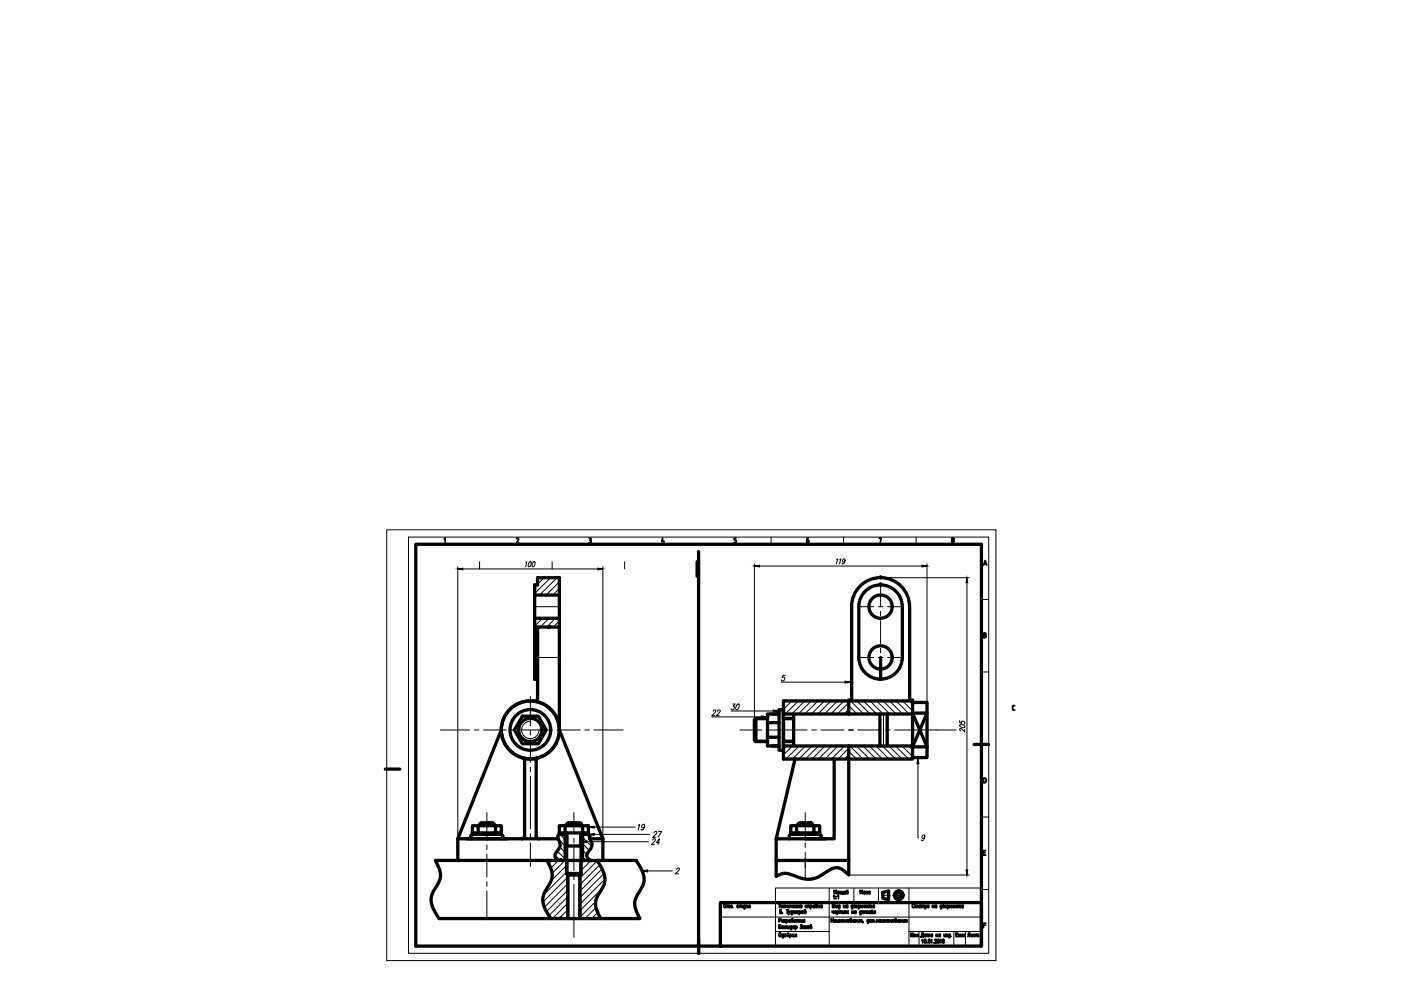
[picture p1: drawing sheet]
<svg xmlns="http://www.w3.org/2000/svg" width="297mm" height="210mm" viewBox="0 0 297 210" stroke-linecap="round" stroke-linejoin="round" font-family="sans-serif">
<defs><g id="words">
<g font-size="4.9">
<text x="164.7" y="146.1">5</text>
<text x="149.9" y="153.5">22</text>
</g>
<g font-size="4.4">
<text x="154.2" y="152">30</text>
<text x="135.1" y="186.6">2</text>
</g>
<g font-size="4">
<text x="170" y="116.4">6</text>
<text x="123.8" y="177.1">19</text>
<text x="122.4" y="180.3">24</text>
</g>
</g></defs>
<!-- layer: Thick -->
<g fill="none" stroke="#000" stroke-width=".7">
<path d="M147.8 119.1v3.1M148.1 116.9v85.2M113.4 132.9h5.2M113.4 131.1h5.2M113.4 126.2h5.2M114 132.9v15.2l-.2 .4-.5 .2M180.5 128.6a6.1 6.1 0 0 1 6.2-6.1 6.1 6.1 0 0 1 6.1 6.1M180.6 128.6v19.4a.62 .62 0 0 1-.7 .6M183.2 125.7a4.6 4.6 0 0 1 5.1-1.4 4.6 4.6 0 0 1 3 4.3v10.8a4.6 4.6 0 0 1-4.6 4.6 4.6 4.6 0 0 1-4.6-4.6v-10.8a4.6 4.6 0 0 1 1.1-2.9zM186.7 139.4v4.6M192.9 128.6v19.4M106.3 154.8l-9.2 23"/>
<path d="M110.8 151.8h3.3l1.7 3-1.7 2.9h-3.3l-1.7-2.9zM114 144h-.6v-20h.6v-1.5h4.6v32.3M118.6 154.8l9.2 23v4.6M159.9 152.6v4.3l.4 .3M160.3 157.2h2.4M160.3 152.3v4.9M162.7 156.3h2.5M165.2 150.5v8.6h.9M165.2 151.4h-2.5v6.8h2.5M166.1 150.2v9.2M166.1 151.4h27.4M166.1 158.2h27.4"/>
<path d="M166.1 157.2h2.2M166.1 152.3h2.2M168.3 151.4v6.8M180 148.6h13.5M180 148.6h-13.9v12.3h13.9M180 148.6v2.8M180 158.2v2.7M186.6 151.4v6.8M188.1 151.4v6.8M192.8 148a.62 .62 0 0 0 .7 .6M193.5 148.6v12.3h-13.5M193.5 148.9h3v11.7h-3"/>
<path d="M193.5 151.2l3 7.1h-3l3-7.1zM206.5 157.8h3.1M81.7 163.1h3.1M97.1 177.8h21.2M97.1 177.8v4.6M100.2 176.9h6.1M100.2 176.6h6.1M100.2 176.9l-.4 .3v.6M100.2 176.6v.3M101.4 175.1v1.5M101.7 174.8l.3-.3h2.5l.2 .3zM101.7 175.1h-1.5v1.5"/>
<path d="M101.7 175.1h3.4v1.5M101.7 174.8v.3M104.7 174.8v.3h1.6v1.5M106.3 176.9l.3 .3v.6M106.3 176.6v.3M110.8 160.7l.2 .1 .2 .5M111.2 161.3v15.9a.62 .62 0 0 1-.6 .6M113.7 177.2a.62 .62 0 0 0 .6 .6M113.7 161.3v15.9M114.1 160.7l-.2 .1-.2 .5M118.3 177.8a2.1 2.1 0 0 1-.4 3 1.04 1.04 0 0 0 .4 1.6M118.6 176.6v.3"/>
<path d="M118.6 176.9l-.3 .3v.6M118.6 176.9h1.5M118.6 176.6h5.2M119.8 175.1v1.5M120.1 176.6v5.8h-.3v-5.5M120.1 175.1h-1.5v1.5M120.1 179.4h3.1M120.1 174.8h3.1M120.1 174.8v.3M120.1 175.1h3.4M122.9 174.5h-2.5l-.3 .3M123.2 176.6v8.6"/>
<path d="M123.5 177.8v4.6M125 177.8a2.05 2.05 0 0 1-.3 2.9 1.12 1.12 0 0 0 .3 1.7M167.7 176.9h6.1M167.7 176.6h6.1M167.7 176.9l-.4 .3v.6M167.7 176.6v.3M168.6 160.9l-4 16.9h12.3v-16.9M168.9 175.1v1.5M169.2 174.8l.3-.3h2.5l.3 .3zM169.2 175.1h-1.5v1.5M169.2 175.1h3.4v1.5M169.2 174.8v.3"/>
<path d="M170.7 177.8h4.3M172.3 174.8v.3h1.5v1.5M173.8 176.9l.3 .3v.6M173.8 176.6v.3M180 160.9v21.5h-15.4v-4.6M92.3 182.4h42.6a6.7 6.7 0 0 1 1.6 4.7l-.6 1.5a4.8 4.8 0 0 0-1.3 3.3l.3 1.2 .8 1.7h-42.6a6.4 6.4 0 0 1-1.6-4.7l.6-1.5a5 5 0 0 0 1.3-3.3l-.3-1.2zM116 182.4a4.8 4.8 0 0 1 .8 4.4l-.1 .4a7.4 7.4 0 0 0-1.6 3.7 7.4 7.4 0 0 0 1.7 3.9M120.1 185.2l.3 .3M120.1 185.2h3.1M120.1 182.4v2.8M120.4 185.5v9.3M120.4 185.5h2.5"/>
<path d="M122.9 185.5v9.3M123.2 185.2l-.3 .3M126.5 182.4a6.4 6.4 0 0 1 1.7 4.7l-.4 1.1a7.1 7.1 0 0 0-1.5 3.4l.1 1.1 1 2.1M152.7 191.4h55.4v9.2h-55.4zM164.6 182.4v3.4a3.4 3.4 0 0 1 3.9-.1 5.6 5.6 0 0 0 6.6-.7 2.99 2.99 0 0 1 3.1-.8l1.8 1.3v-3.1M187.2 189.2l1.2-.3v1.9l-1.2-.4zM152.7 200.6h-64.5v-85.2h119.9v85.2"/>
<circle cx="186.7" cy="128.6" r="2.47"/>
<circle cx="186.7" cy="139.4" r="2.47"/>
<circle cx="112.4" cy="154.8" r="6.1"/>
<circle cx="112.4" cy="154.8" r="4.3"/>
<circle cx="112.4" cy="154.8" r="2.47"/>
<circle cx="190.5" cy="189.8" r=".92"/>
<circle cx="190.5" cy="189.8" r=".62"/>
</g>
<!-- layer: Thin -->
<g fill="none" stroke="#000" stroke-width=".21">
<path d="M82 112.3h129.2v91.4h-129.2zM86.6 113.9h123v88.2h-123zM101.7 119.1v1.5M117.1 119.1v1.5M132.4 119.1v1.5M163.5 113.9v1.5M178.9 113.9v1.5M194.2 113.9v1.5M208.1 127.1h1.5M112.4 152.9a1.85 1.85 0 0 0-1.8 1.9 1.85 1.85 0 0 0 1.8 1.8 1.85 1.85 0 0 0 1.9-1.8M150.9 152h10.5M155 150.7h8.9"/>
<path d="M159.9 156.9h2.8M165.7 144.6h13.5M166.1 152.6h2.2M166.1 156.9h2.2M208.1 142.5h1.5M102 174.5v.6M104.5 174.5v.6M120.4 174.5v.6M120.4 176.6v2.8M124.4 178.5h13.1M126 176.9h11.8M126 175.4h8.7"/>
<path d="M169.5 174.5v.6M172 174.5v.6M194.6 161.9l.1 15.7M196.1 177.4l-.4 .4a.36 .36 0 0 1-.2-.6 .36 .36 0 0 1 .6 0l-.4 1h-.2l-.2-.1M208.1 173.2h1.5M120.1 185.2v9.6M120.4 182.4v3.1M122.9 182.4v3.1M123.2 185.2v9.6M152.7 194.4h55.4M164.4 188.3h43.7v3.1h-43.7zM164.4 197.5h11.4"/>
<path d="M164.4 191.4v9.2M175.8 188.3v12.3M181 188.3v3.1M186.3 188.3v3.1M186.9 189.8h1.8M189.3 189.8h2.5M190.6 188.6v2.5M192.7 197.5h15.4M192.7 188.3v12.3M194.9 197.5v3.1M202.2 197.5v3.1M204.7 197.5v3.1"/>
<path d="M208.1 188.6h1.5"/>
</g>
<!-- layer: Text35 -->
<g fill="none" stroke="#000" stroke-width=".36">
<path d="M94.2 114.3l.2-.2v.9M109.5 114.2l.2-.1 .2 .1-.4 .8h.5M124.9 114.1h.4v.2l-.2 .2M125 114.5h.1M125.1 114.5l.2 .3-.4 .2M140.5 114.1l-.2 .7h.5M140.7 114.6v.4M156 114.1h-.3v.4l.3 .1 .1 .1-.1 .3h-.3M186.4 114.2l.5-.1-.3 .9M208.5 119.8l.4-.9 .3 .9M208.7 119.5h.4M208.5 134.7h.3"/>
<path d="M208.8 135.2l.2-.2v-.2l-.2-.2 .2-.2-.2-.2h-.3v1h.3M214.7 150.3l.1 .2 .3 .1M214.7 149.8v.5M215.1 149.6l-.3 .1-.1 .1M209.1 165.6l-.3 .3M209.1 165.3l-.2-.3h-.4v.9h.3M209.1 165.3v.4M153.5 191.8l.1-.1a.37 .37 0 0 1 .3 .4 .37 .37 0 0 1-.3 .3zM154.1 192.1l.3-.1v.4M154.1 191.9v.5M154.4 192.1l.3-.1v.4M154.9 192h.3l-.3 .3 .1 .1 .2-.1"/>
<path d="M155.3 192.4h.1M156.3 192a.22 .22 0 0 1 .3 .2 .22 .22 0 0 1-.3 .1zM156.8 192.1l.3-.1v.4M156.8 191.9v.5M157.1 192.1l.3-.1v.4M158 192h-.1a.22 .22 0 0 0-.3 .2 .22 .22 0 0 0 .4 .1M158 191.9v.6l-.1 .2h-.2M158.2 192.2h.3v-.2a.22 .22 0 0 0-.3 .2 .22 .22 0 0 0 .3 .1M158.7 192.4h.1v-.5h.2v.5M165.1 191.7h.4M165.2 195.2l.3-.1v-.3h-.3v.7M165.2 197.9l.1-.1a.36 .36 0 0 1 .3 .4 .36 .36 0 0 1-.4 .3z"/>
<path d="M165.3 191.7v.7M165.5 196.1h-.3v.8l.3-.1v-.3h-.3M165.6 192.2h.3v-.2a.22 .22 0 0 0-.3 .2 .22 .22 0 0 0 .3 .1M165.7 192.9h-.4v.8l.4-.1v-.3h-.4M165.8 196.4a.22 .22 0 0 1 .3 .2 .22 .22 0 0 1-.3 .1zM165.9 193.6h.1M166.1 195.1l-.1-.1a.22 .22 0 0 0-.3 .3 .22 .22 0 0 0 .4 .1M166.1 191.9l.3 .5M166.1 195v.5M166.1 198.2v-.1a.21 .21 0 0 0-.3 .2 .21 .21 0 0 0 .3 .2M166.1 198.1v.7h-.2M166.2 195h.3l-.2 .2"/>
<path d="M166.3 196.3l.2 .4 .3-.4M166.4 191.9l-.3 .5M166.4 195.2l.1 .3h-.3M166.4 196.6l-.2 .3M166.5 192.2h.3M166.5 191.9v.5M166.5 196.3v.6M166.6 196.6l.2 .3M166.7 195.1l.1-.1a.22 .22 0 0 1 .3 .3 .22 .22 0 0 1-.4 .1M166.7 195v.8M166.7 192.9h.4M166.8 191.9v.5"/>
<path d="M166.9 192.9v.8M167 196.3v.5l.3-.1M167.1 191.9v.5l.3-.1M167.2 197.8l-.3 .1v.6a.21 .21 0 0 0 .3 0 .21 .21 0 0 0 0-.3 .21 .21 0 0 0-.3 0M167.2 193.1l.2 .6 .1-.6M167.3 196.3v.6M167.4 193.7l-.3 .2M167.4 191.9v.5M167.5 198.2a.21 .21 0 0 1 .3 0 .21 .21 0 0 1 0 .3 .21 .21 0 0 1-.3 0M167.5 198.1v.7M167.6 195.1l-.1-.1a.22 .22 0 0 0-.3 .3 .22 .22 0 0 0 .4 .1M167.6 195v.5"/>
<path d="M167.6 191.9l.1 .4 .2-.2M167.8 196.5v-.1a.21 .21 0 0 0-.3 .2 .21 .21 0 0 0 .3 .1M167.8 196.3v.7l-.2 .1M167.9 191.9v.5M168 198.1l.1 .4 .2-.1M168 193.3v-.1a.22 .22 0 0 0-.3 .2 .22 .22 0 0 0 .3 .1M168 193.1v.6l-.1 .2h-.2M168.1 194.8l-.3 .1 .1 .6a.23 .23 0 0 0 .3-.2 .23 .23 0 0 0-.3-.3l-.1 .1M168.1 192.2h.4l-.1-.2a.21 .21 0 0 0-.3 .2 .21 .21 0 0 0 .4 .1M168.2 193.1l.2 .4 .3-.4M168.3 198.1v.5M168.4 193.4l-.3 .3"/>
<path d="M168.4 196.5v-.1a.22 .22 0 0 0-.4 .2 .21 .21 0 0 0 .4 .1M168.4 196.3v.6M168.4 193.1v.6M168.5 193.4l.2 .3M168.5 198.6l.2-.1v-.4h.2v.5M168.6 196.5l.1-.1a.21 .21 0 0 1 .3 .2 .21 .21 0 0 1-.4 .1M168.6 196.3v.8M168.9 195.2l.3-.2v.5M168.9 195v.5M169 192a.21 .21 0 0 0-.3 .2 .21 .21 0 0 0 .3 .1M169.2 193.3v-.1a.21 .21 0 0 0-.3 .2 .21 .21 0 0 0 .3 .1M169.2 191.9v.5"/>
<path d="M169.2 193.1v.6M169.2 195.2l.3-.2v.5M169.3 192.2l.2 .2M169.4 193.3a.21 .21 0 0 1 .3 0 .21 .21 0 0 1 0 .3 .21 .21 0 0 1-.3-.1M169.4 193.1v.8M169.5 191.9l-.3 .4M169.7 196.1h.3l-.1 .3a.22 .22 0 0 1 .1 .4 .22 .22 0 0 1-.3-.1M169.7 195l.1 .5 .3-.1M169.8 196.4h.1M170 192h-.1a.22 .22 0 0 0-.3 .2 .22 .22 0 0 0 .4 .1M170 191.9v.5M170 193.2a.21 .21 0 0 1 .3 .2 .21 .21 0 0 1-.3 .1z"/>
<path d="M170.1 195v.5M170.3 195.5l.1-.5h.2v.5M170.6 196.5l-.1-.1a.21 .21 0 0 0-.2 .2 .21 .21 0 0 0 .3 .1M170.6 196.3v.6M170.7 193.1a.24 .24 0 0 1 .2 .3 .24 .24 0 0 1-.3 .2v-.6l.1-.1 .1 .2-.2 .2M170.7 196.3l.4 .6M171.1 196.3l-.4 .6M171.1 192a.21 .21 0 0 0-.3 0 .21 .21 0 0 0 0 .3 .21 .21 0 0 0 .3 0M171.3 192.1l.3-.1v.4M171.3 196.4a.22 .22 0 0 1 .3 .2 .22 .22 0 0 1-.4 .1zM171.3 191.9v.5M171.8 192h.1a.22 .22 0 0 1 .3 .2 .22 .22 0 0 1-.4 .1"/>
<path d="M171.8 191.9v.8M171.9 196.3a.23 .23 0 0 1 .2 .3 .23 .23 0 0 1-.3 .2v-.6l.2-.1v.1l-.2 .3M172.7 192a.21 .21 0 0 0-.3 0 .21 .21 0 0 0 0 .3 .21 .21 0 0 0 .3 0M172.7 191.9v.5M173.1 191.9a.23 .23 0 0 1 .2 .3 .23 .23 0 0 1-.3 .2l-.1-.7h.2l-.2 .3M173.5 191.9v.5M173.6 192.2l.2 .2M173.8 191.9l-.3 .4M174.3 192h-.1a.21 .21 0 0 0-.3 .2 .21 .21 0 0 0 .4 .1M174.3 191.9v.5M176.2 194.8v.7M176.2 195.1h.4"/>
<path d="M176.4 193.1l.1 .4 .2-.2M176.5 192l.4 .1v.2l-.1 .1h-.3v-.7h.4v.2l-.1 .1M176.6 194.8v.7M176.7 190l.2-.2v.8M176.7 193.1v.6M176.8 189.5v-.8l.3 .6 .2-.6v.8M176.9 193.4h.4l-.1-.2a.21 .21 0 0 0-.3 .2 .21 .21 0 0 0 .4 .1M177.2 191.9v.5l.3-.1M177.2 195.1l-.1-.1a.22 .22 0 0 0-.3 .3 .22 .22 0 0 0 .4 .1M177.2 190.1h.1M177.2 190.5h.1M177.2 195v.5"/>
<path d="M177.4 195l.1 .5 .3-.1M177.5 193.3l.1-.1a.21 .21 0 0 1 .2 .2 .21 .21 0 0 1-.3 .1M177.5 191.9v.5M177.5 193.1v.8M177.6 190l.2-.2v.8M177.8 195v.5M177.9 189.1l-.1-.1a.21 .21 0 0 0-.3 .3 .21 .21 0 0 0 .4 .1M177.9 189v.5M178 195.5v-.5l.2 .4 .2-.4v.5M178 192a.21 .21 0 0 0-.3 .2 .21 .21 0 0 0 .3 .1M178 191.9v.7l-.2 .1M178 193.3l.3-.1v.5"/>
<path d="M178 193.1v.6M178.1 189v.5l.3-.1M178.3 193.3l.3-.1v.5M178.4 189v.5l.3-.1M178.6 195.2h.3v-.2a.22 .22 0 0 0-.3 .3 .22 .22 0 0 0 .3 .1M178.7 189v.6M178.9 193.4h.3l-.1-.2a.21 .21 0 0 0-.3 .2 .21 .21 0 0 0 .4 .1M178.9 192.2h.3M178.9 191.9v.5M179.1 195v.5M179.1 195.3h.4M179.2 191.9v.5"/>
<path d="M179.2 189.1v-.1a.21 .21 0 0 0-.3 .3 .21 .21 0 0 0 .3 .1M179.2 189v.5M179.3 193.1l.3 .4 .3-.4M179.5 195v.5M179.5 193.4l-.2 .3M179.6 193.1v.6M179.7 193.4l.2 .3M179.7 192a.22 .22 0 0 0-.3 .2 .22 .22 0 0 0 .3 .1M179.7 191.9v.5M179.8 188.7l-.3 .2v.6a.22 .22 0 0 0 .3-.3 .22 .22 0 0 0-.3-.1M180.4 195a.22 .22 0 0 1 .2 .3 .22 .22 0 0 1-.3 .1v-.6h.1l-.1 .3M180.6 193.4h.3"/>
<path d="M180.6 193.1v.6M180.8 192a.22 .22 0 0 0-.3 .2 .22 .22 0 0 0 .3 .1M180.8 191.9v.6l-.1 .2h-.1M180.9 193.1v.6M181.1 192a.21 .21 0 0 1 .3 .2 .21 .21 0 0 1-.3 .1zM181.1 195.1v-.1a.22 .22 0 0 0-.3 .3 .22 .22 0 0 0 .3 .1M181.1 195v.5M181.4 195.3h.3M181.4 195v.5M181.5 193.3l-.1-.1a.22 .22 0 0 0-.3 .2 .22 .22 0 0 0 .4 .1M181.5 193.1v.6M181.6 191.9v.5"/>
<path d="M181.7 195v.5M181.7 192.2l.2 .2M181.9 195l.1 .5 .3-.1M181.9 191.9l-.3 .4M182 191.9l.2 .5 .2-.5M182.2 192.4l-.2 .3M182.3 195v.5M182.4 189.5v-.8l.2 .6 .2-.6v.8M182.4 195.2h.4l-.1-.2a.22 .22 0 0 0-.3 .3 .22 .22 0 0 0 .4 .1M182.5 192.4v-.5l.2 .4 .2-.4v.5M182.6 193.3l-.1-.1a.22 .22 0 0 0-.3 .2 .22 .22 0 0 0 .4 .1M182.6 193.1v.6l-.1 .2h-.2"/>
<path d="M182.8 193.4h.3v-.2a.22 .22 0 0 0-.3 .2 .22 .22 0 0 0 .3 .1M183 195.5l-.1 .2M183.1 192.2h.4l-.1-.2a.21 .21 0 0 0-.3 .2 .21 .21 0 0 0 .4 .1M183.4 193.3l.2-.1v.5M183.4 193.1v.6M183.4 189.1a.21 .21 0 0 0-.3 0 .21 .21 0 0 0 0 .3 .21 .21 0 0 0 .3 0M183.4 189v.5M183.6 193.3l.3-.1v.5M183.7 192.2h.3M183.7 191.9v.5M184 189.1l-.1-.1a.22 .22 0 0 0-.3 .3 .22 .22 0 0 0 .4 .1M184 191.9v.5"/>
<path d="M184.2 195.1l-.1-.1a.22 .22 0 0 0-.3 .3 .22 .22 0 0 0 .4 .1M184.2 195v.7h-.3M184.2 192.1l.3-.1v.4M184.2 191.9v.5M184.4 189.1v-.1a.21 .21 0 0 0-.3 .3 .21 .21 0 0 0 .3 .1M184.4 189v.5M184.5 193.3a.21 .21 0 0 0-.3 0 .21 .21 0 0 0 0 .3 .21 .21 0 0 0 .3-.1M184.5 193.1v.6M184.5 192.1l.3-.1v.4M184.7 193.1l.1 .5 .3-.1M184.8 193h.2M185 195.2l.3-.2v.5"/>
<path d="M185 195v.5M185.1 193.1v.6M185.3 193.7l.1-.6h.2v.6M185.4 192h-.1a.22 .22 0 0 0-.3 .2 .22 .22 0 0 0 .4 .1M185.4 191.9v.5M185.5 195.4v.1M185.8 195.3h.4M185.8 195v.5M186.2 195v.5M186.7 195.1l-.1-.1a.22 .22 0 0 0-.3 .3 .22 .22 0 0 0 .4 .1M186.7 195v.5M186.9 195l.1 .5 .3-.1"/>
<path d="M187.3 195v.5M187.5 195.5v-.5l.2 .4 .2-.4v.5M188.1 195.2h.4l-.1-.2a.22 .22 0 0 0-.3 .3 .22 .22 0 0 0 .4 .1M188.7 195.3h.3M188.7 195v.5M189 195v.5M189.9 195a.23 .23 0 0 1 .3 .3 .23 .23 0 0 1-.4 .1v-.6h.2l-.2 .3M190.7 195.1l-.1-.1a.22 .22 0 0 0-.3 .3 .22 .22 0 0 0 .4 .1M190.7 195v.5M190.9 195.3h.3M190.9 195v.5M191.2 195v.5"/>
<path d="M191.4 195l.1 .5 .3-.1M191.8 195v.5M192 195.2h.3v-.2a.22 .22 0 0 0-.3 .3 .22 .22 0 0 0 .3 .1M193.1 197.8v.8l.4-.8v.8M193.7 198.1h.2l-.1 .2M193.9 191.9l-.1-.2a.22 .22 0 0 0-.3 0 .22 .22 0 0 0-.1 .3v.2a.23 .23 0 0 0 .2 .2 .23 .23 0 0 0 .3-.1M193.9 198.3l.1 .2h-.3M194 192.1l.3-.1v.4M194 191.9v.5M194.2 198.6v-.5l.2 .4 .2-.4v.5M194.3 192.1l.3-.1v.4M194.7 198.5h.1"/>
<path d="M195.2 192h-.1a.22 .22 0 0 0-.3 .2 .22 .22 0 0 0 .4 .1M195.2 191.9v.5M195.2 198.7v-.1h.6v.1M195.3 198.6l.1-.8h.4v.8M195.4 192.1l.3-.1v.4M195.4 191.9v.5M195.5 199.3l.1-.1v.7M195.7 192.1l.3-.1v.4M196 199.2a.35 .35 0 0 1 .4 .3 .35 .35 0 0 1-.4 .4zM196.1 191.9l.2 .5 .2-.5M196.3 198.2v-.1a.22 .22 0 0 0-.3 .3 .22 .22 0 0 0 .3 .1M196.3 192.4l-.2 .3"/>
<path d="M196.3 198.1v.5M196.5 198.2l.3-.1v.5M196.5 199.9h.1M196.5 198.1v.5M196.8 198.2l.3-.1v.5M196.9 199.2a.35 .35 0 0 1 .3 .3 .35 .35 0 0 1-.3 .4zM196.9 192a.21 .21 0 0 0-.3 .2 .21 .21 0 0 0 .3 .1M197.4 199.3l.1-.1v.7M197.7 198.2l-.1-.1a.22 .22 0 0 0-.3 .3 .22 .22 0 0 0 .4 .1M197.7 192.2h.3M197.7 191.9v.5M197.7 198.1v.5"/>
<path d="M197.9 199.9h.1M198 191.9v.5M198.2 199.3l.2-.1 .1 .2-.3 .5h.4M198.5 198.3h.3M198.5 198.1v.5M198.6 192h-.1a.21 .21 0 0 0-.3 .2 .21 .21 0 0 0 .4 .1M198.6 191.9v.5M198.8 198.1v.5M198.8 199.2a.35 .35 0 0 1 .4 .3 .35 .35 0 0 1-.4 .4zM199.3 199.3l.2-.1v.7M199.4 198.2l-.1-.1a.22 .22 0 0 0-.3 .3 .22 .22 0 0 0 .4 .1M199.4 198.1v.5"/>
<path d="M199.7 192h-.1a.22 .22 0 0 0-.3 .2 .22 .22 0 0 0 .4 .1M199.7 191.9v.7l-.3 .1M199.9 199.2v.2a.27 .27 0 0 1 .3 .2 .27 .27 0 0 1-.1 .3 .25 .25 0 0 1-.3-.2 .25 .25 0 0 1 .3-.2l.1-.3zM200 192a.22 .22 0 0 1 .3 .2 .22 .22 0 0 1-.4 .1zM200.1 198.1l.1 .4 .3-.1M200.5 191.9v.5M200.5 198.1v.5M200.6 192.2l.2 .2M200.6 198.1h.3l-.2 .2M200.8 191.9l-.3 .4M200.8 198.3l.1 .2h-.3M200.8 191.9l.2 .5 .2-.5"/>
<path d="M201 192.4l-.2 .3M201.4 192.4v-.5l.2 .4 .2-.4v.5M201.4 198.2v-.1a.22 .22 0 0 0-.3 .1 .22 .22 0 0 0 0 .3 .22 .22 0 0 0 .3 0M201.4 198.1v.7h-.2M201.6 198.5h.1M202 192.2h.3v-.2a.22 .22 0 0 0-.3 .2 .22 .22 0 0 0 .3 .1M202.5 192.2h.3M202.5 191.9v.5M202.7 198.2h.3M202.8 191.9v.5M203 197.8h-.3v.8h.3M203.1 192.1l.2-.1 .1 .4"/>
<path d="M203.1 191.9v.5M203.2 198.1h.2l-.1 .2M203.3 198.3l.1 .2h-.2M203.4 192.1l.2-.1 .1 .4M203.6 198.1l.1 .4 .3-.1M204 198.1v.5M204.2 198.1v.5M204.2 192a.21 .21 0 0 0-.3 .2 .21 .21 0 0 0 .3 .1M204.2 191.9v.5M204.3 198.3l.2 .3M204.5 198.1l-.3 .3M205.2 198.6l.1-.8h.3v.8"/>
<path d="M205.9 198.1v.4l.3-.1M206.2 198.1v.5M206.7 198.2a.21 .21 0 0 0-.3 0 .21 .21 0 0 0 0 .3 .21 .21 0 0 0 .3 0M206.9 198.2l.3-.1v.5M206.9 198.1v.5M207.2 198.2l.3-.1v.5M208.5 180.8h.4M208.5 196.2h.5M209 180.3h-.5v1h.5M209 195.7h-.5v1"/>
<circle cx="202" cy="114.8" r=".25"/>
<circle cx="202" cy="114.3" r=".22"/>
<circle cx="166.5" cy="198.3" r=".24"/>
<circle cx="168.5" cy="195.2" r=".23"/>
<circle cx="179.8" cy="195.2" r=".24"/>
<circle cx="184.5" cy="195.2" r=".24"/>
<circle cx="189.3" cy="195.2" r=".24"/>
</g>
<!-- layer: Hatch -->
<g fill="none" stroke="#000" stroke-width=".21">
<path d="M113.6 131.1l-.2 .3M113.8 124l-.4 .5M115 131.1l-1.6 1.6M115.3 122.5l-1.3 1.3M116.4 131.1l-1.9 1.8M116.7 122.5l-3.3 3.3M117.8 131.1l-1.9 1.8M118.1 122.5l-3.7 3.7M118.6 123.4l-2.8 2.8M118.6 124.8l-1.4 1.4M118.6 126.1l-.1 .1M118.6 131.7l-1.3 1.2"/>
<path d="M166.6 158.2l-.5 .5M168 158.2l-1.9 1.9M169.3 148.6l-2.8 2.8M169.4 158.2l-2.8 2.7M170.6 148.6l-2.7 2.8M170.8 158.2l-2.8 2.7M172 148.6l-2.7 2.8M172.2 158.2l-2.8 2.7M173.4 148.6l-2.8 2.8M173.5 158.2l-2.7 2.7M174.8 148.6l-2.8 2.8M174.9 158.2l-2.7 2.7"/>
<path d="M176.2 148.6l-2.8 2.8M176.3 158.2l-2.8 2.7M177.6 148.6l-2.8 2.8M177.7 158.2l-2.8 2.7M178.9 148.6l-2.7 2.8M179.1 158.2l-2.8 2.7M180 149l-2.5 2.4M180 150.4l-1.1 1M180 158.6l-2.3 2.3M180 159.3l1.6 1.6M180 151l.3 .4M180 149.6l1.7 1.8"/>
<path d="M180.2 158.2l2.8 2.7M180.3 148.6l2.8 2.8M181.6 158.2l2.8 2.7M181.7 148.6l2.8 2.8M183 158.2l2.7 2.7M183.1 148.6l2.8 2.8M184.3 158.2l2.8 2.7M184.5 148.6l2.7 2.8M185.7 158.2l2.8 2.7M185.9 148.6l2.7 2.8M187.1 158.2l2.8 2.7M187.2 148.6l2.8 2.8"/>
<path d="M188.5 158.2l2.8 2.7M188.6 148.6l2.8 2.8M189.9 158.2l2.7 2.7M190 148.6l2.8 2.8M191.2 158.2l2.3 2.2M191.4 148.6l2.1 2.1M192.6 158.2l.9 .8M192.8 148.6l.7 .8M118.3 177.8l1.5 1.5M118.7 179.6l1.1 1.1M118.8 176.9l1 1.1M180 160l-.9 .9"/>
<path d="M180 160.7l.2 .2M117 182.4l-.7 .7M117.7 181.3l1.1 1.1M118.1 180.4l1.7 1.7M118.4 182.4l-1.6 1.7M119.8 182.4l-2.8 2.8M120.1 183.5l-3.3 3.3M120.1 184.9l-4.9 4.9M120.4 185.9l-5.3 5.4M120.4 187.3l-5 5M120.4 188.7l-4.5 4.6M120.4 190.1l-4 4"/>
<path d="M120.4 191.5l-3.2 3.3M120.4 192.8l-1.9 2M120.4 194.2l-.5 .6M123.5 181.7l.8 .7M123.9 182.4l-.7 .8M125.3 182.4l-2.1 2.2M126.3 191.1l-3.4 3.4M126.4 192.4l-2.3 2.4M126.6 182.5l-3.7 3.7M126.7 193.5l-1.3 1.3M127.2 183.4l-4.3 4.2M127.2 194.4l-.4 .4"/>
<path d="M127.6 184.2l-4.7 4.8M127.7 188.4l-4.8 4.7M128.1 185.2l-5.2 5.2M128.3 186.4l-5.4 5.3"/>
</g>
<!-- layer: Axis -->
<g fill="none" stroke="#000" stroke-width=".21">
<path d="M113.4 139.4h5.2M113.4 128.6h5.2M182.1 139.4h3.1M182.1 128.6h3.1M186.2 139.4h1M186.2 128.6h1M186.7 124v4.7M186.7 129.6v1M186.7 131.6v4.9M186.7 137.4v1M186.7 139.4v4.6M188.2 139.4h3.1"/>
<path d="M188.2 128.6h3.1M93.4 154.8h6.2M100.6 154.8h.9M102.5 154.8h4.9M108.4 154.8h.9M110.3 154.8h4.9M112.5 147.7v6.2M112.5 154.8v1M112.5 156.8v4.9M116.2 154.8h1M118.1 154.8h4.9M124 154.8h1"/>
<path d="M125.9 154.8h6.2M165.2 154.8h5.9M172.1 154.8h1M174.1 154.8h4.8M179.9 154.8h1M181.9 154.8h4.8M187.3 151.4v6.8M187.7 154.8h1M189.7 154.8h13M103.2 172.3v5.9M103.2 179.1v1M112.5 162.6v1"/>
<path d="M112.5 164.6v11.1M112.5 176.7v1M112.5 178.7v5M121.7 172.3v4.5M121.7 179.7v4.9M170.7 172.3v5.5M170.7 178.7v1M103.2 181.1v4.9M103.2 186.9v1M103.2 188.9v5.9M121.7 185.5v1M121.7 187.5v11.2"/>
<path d="M170.7 180.7v5.4"/>
</g>
<!-- layer: Thick -->
<g fill="#000">
<circle cx="186.7" cy="122.5" r=".35"/>
<circle cx="186.7" cy="124" r=".35"/>
<circle cx="180" cy="148.6" r=".35"/>
<circle cx="186.7" cy="144" r=".35"/>
<circle cx="193.5" cy="148.6" r=".35"/>
<circle cx="118.9" cy="182.4" r=".35"/>
<circle cx="118.9" cy="194.8" r=".35"/>
</g>
<!-- layer: 0 -->
<path d="M166.1 154.8h.1" fill="none" stroke="#000" stroke-width=".25"/>
<!-- layer: Thin -->
<path d="M194.6 160.7l.2 1.2h-.4z" fill="#000" stroke="#000" stroke-width=".21"/>
<!-- layer: Dimensions -->
<g fill="none" stroke="#000" stroke-width=".21">
<path d="M111.5 119.3l.2-.2-.3 1.1M112.3 119.1h.2a.63 .63 0 0 1-.5 1v-.4zM113.1 119.1h.2a.63 .63 0 0 1-.5 1v-.4zM159.9 119.6v33M177.4 118.7l.2-.2-.3 1.1M178 118.7l.3-.2-.3 1.1M179.2 118.9l-.4 .2a.31 .31 0 0 1-.1-.4 .31 .31 0 0 1 .5-.1l-.3 .9-.3 .1-.1-.2M196.5 119.6v33M97.1 120.2v57.6M98.1 120.6h28.6M127.8 120.2v57.6M161 120h34.5"/>
<path d="M186.7 122.5h18.8M205 123.5v60.9M203.5 152.8v.4l.4 .2-.1-.2a.34 .34 0 0 1 .5-.2 .34 .34 0 0 1 0 .5M203.5 153.7a.65 .65 0 0 1 1 .6 .65 .65 0 0 1-1-.6zM204.5 154.6v.6l-.6-.7h-.3l-.1 .2 .2 .3M180 185.5h25.5"/>
</g>
<path d="M159.9 120l1.1-.2v.4zM195.5 119.8l1 .2-1 .2zM97.1 120.6l1-.1v.3zM126.7 120.5l1.1 .1-1.1 .2zM205 122.5l.2 1h-.4zM204.8 184.4h.4l-.2 1.1z" fill="#000" stroke="#000" stroke-width=".21"/>
<use href="#words"/>
</svg>
